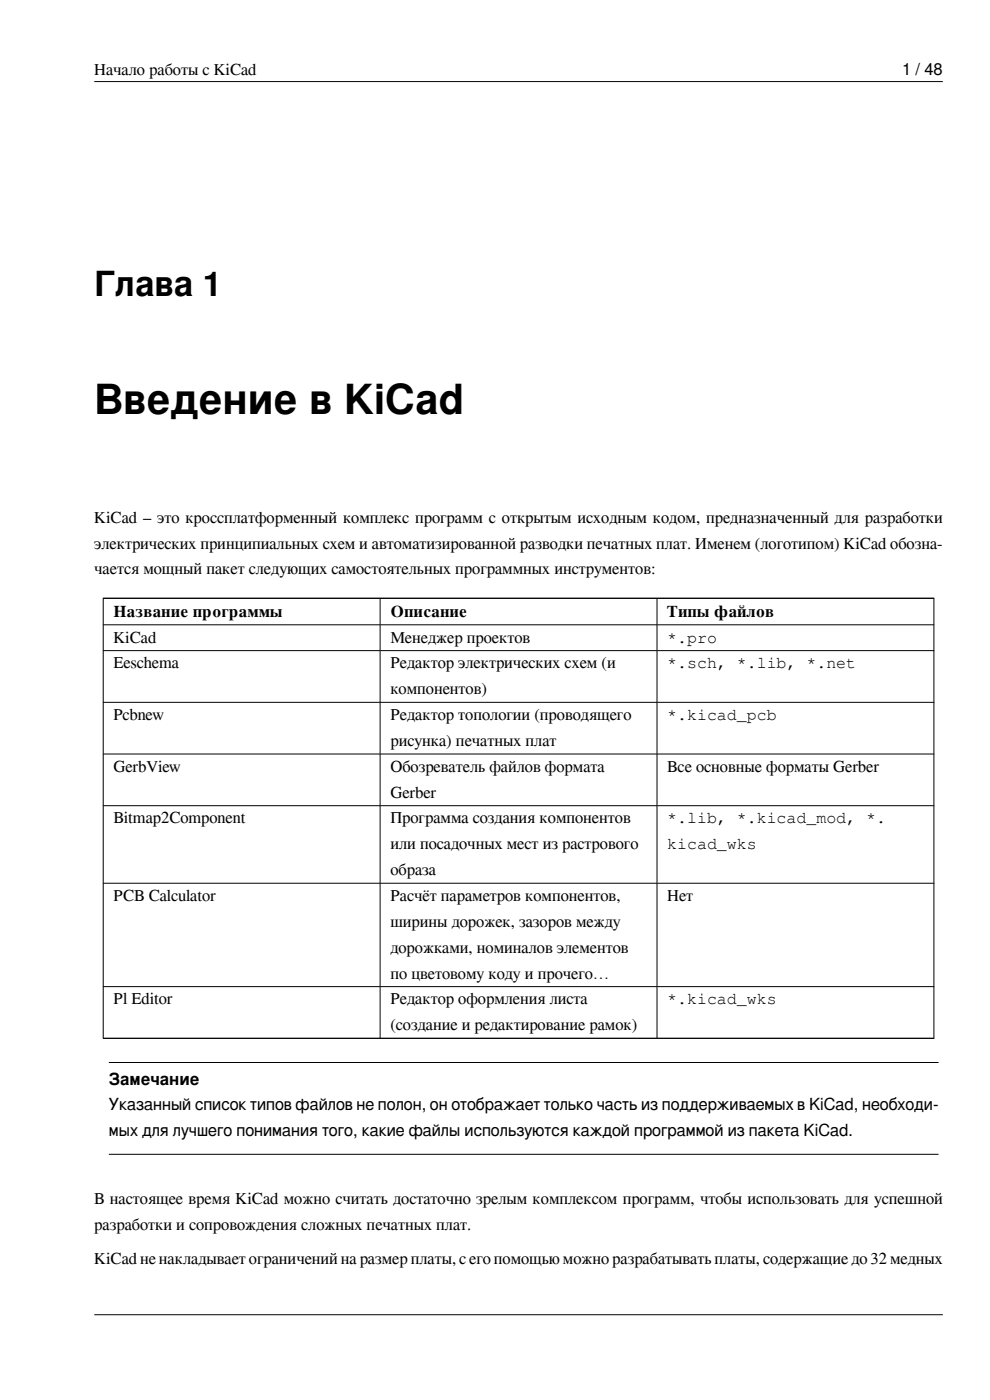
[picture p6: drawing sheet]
<svg xmlns="http://www.w3.org/2000/svg" width="210mm" height="297mm" viewBox="0 0 210 297" stroke-linecap="round" stroke-linejoin="round" font-family="sans-serif">
<defs><g id="words">
<text font-size="8.7" x="20" y="87.8">Введение в KiCad</text>
<text font-size="7.3" x="20" y="62.8">Глава 1</text>
<g font-size="3.5">
<text x="20" y="16">Начало работы с KiCad</text>
<text x="191.4" y="16">1 / 48</text>
<text x="20" y="110.9">KiCad – это кроссплатформенный комплекс программ с открытым исходным кодом, предназначенный для разработки</text>
<text x="20" y="116.4">электрических принципиальных схем и автоматизированной разводки печатных плат. Именем (логотипом) KiCad обозна-</text>
<text x="20" y="121.9">чается мощный пакет следующих самостоятельных программных инструментов:</text>
<text x="24.1" y="130.8">Название программы</text>
<text x="82.8" y="130.8">Описание</text>
<text x="141.5" y="130.8">Типы файлов</text>
<text x="24.1" y="136.3">KiCad</text>
<text x="82.8" y="136.3">Менеджер проектов</text>
<text x="141.5" y="136.3">*.pro</text>
<text x="24.1" y="141.8">Eeschema</text>
<text x="82.8" y="141.8">Редактор электрических схем (и</text>
<text x="141.5" y="141.8">*.sch, *.lib, *.net</text>
<text x="82.8" y="147.3">компонентов)</text>
<text x="24.1" y="152.8">Pcbnew</text>
<text x="82.8" y="152.8">Редактор топологии (проводящего</text>
<text x="141.5" y="152.8">*.kicad_pcb</text>
<text x="82.8" y="158.2">рисунка) печатных плат</text>
<text x="24.1" y="163.7">GerbView</text>
<text x="82.8" y="163.7">Обозреватель файлов формата</text>
<text x="141.5" y="163.7">Все основные форматы Gerber</text>
<text x="82.8" y="169.2">Gerber</text>
<text x="24.1" y="174.7">Bitmap2Component</text>
<text x="82.8" y="174.7">Программа создания компонентов</text>
<text x="141.5" y="174.7">*.lib, *.kicad_mod, *.</text>
<text x="82.8" y="180.2">или посадочных мест из растрового</text>
<text x="82.8" y="185.7">образа</text>
<text x="141.5" y="180.2">kicad_wks</text>
<text x="24.1" y="191.1">PCB Calculator</text>
<text x="82.8" y="191.1">Расчёт параметров компонентов,</text>
<text x="141.5" y="191.1">Нет</text>
<text x="82.8" y="196.6">ширины дорожек, зазоров между</text>
<text x="82.8" y="202.1">дорожками, номиналов элементов</text>
<text x="82.8" y="207.6">по цветовому коду и прочего…</text>
<text x="24.1" y="213.1">Pl Editor</text>
<text x="82.8" y="213.1">Редактор оформления листа</text>
<text x="141.5" y="213.1">*.kicad_wks</text>
<text x="82.8" y="218.6">(создание и редактирование рамок)</text>
<text x="23.1" y="230.1">Замечание</text>
<text x="23.1" y="235.6">Указанный список типов файлов не полон, он отображает только часть из поддерживаемых в KiCad, необходи-</text>
<text x="23.1" y="241">мых для лучшего понимания того, какие файлы используются каждой программой из пакета KiCad.</text>
<text x="20" y="255.4">В настоящее время KiCad можно считать достаточно зрелым комплексом программ, чтобы использовать для успешной</text>
<text x="20" y="260.9">разработки и сопровождения сложных печатных плат.</text>
<text x="20" y="268.2">KiCad не накладывает ограничений на размер платы, с его помощью можно разрабатывать платы, содержащие до 32 медных</text>
</g>
</g></defs>
<g fill="none" stroke="#000" stroke-width=".21">
<path d="M20 17.3h180M21.8 126.9h176.4M21.8 132.5h176.4M21.8 138h176.4M21.9 127v93.2M80.6 127v93.2M139.4 127v93.2M198.1 127v93.2M21.8 149h176.4M21.8 160h176.4M21.8 170.9h176.4M21.8 187.4h176.4"/>
<path d="M21.8 209.3h176.4M21.8 220.3h176.4M23.1 225.4h176M23.1 244.9h176M20 278.9h180"/>
</g>
<use href="#words"/>
</svg>
